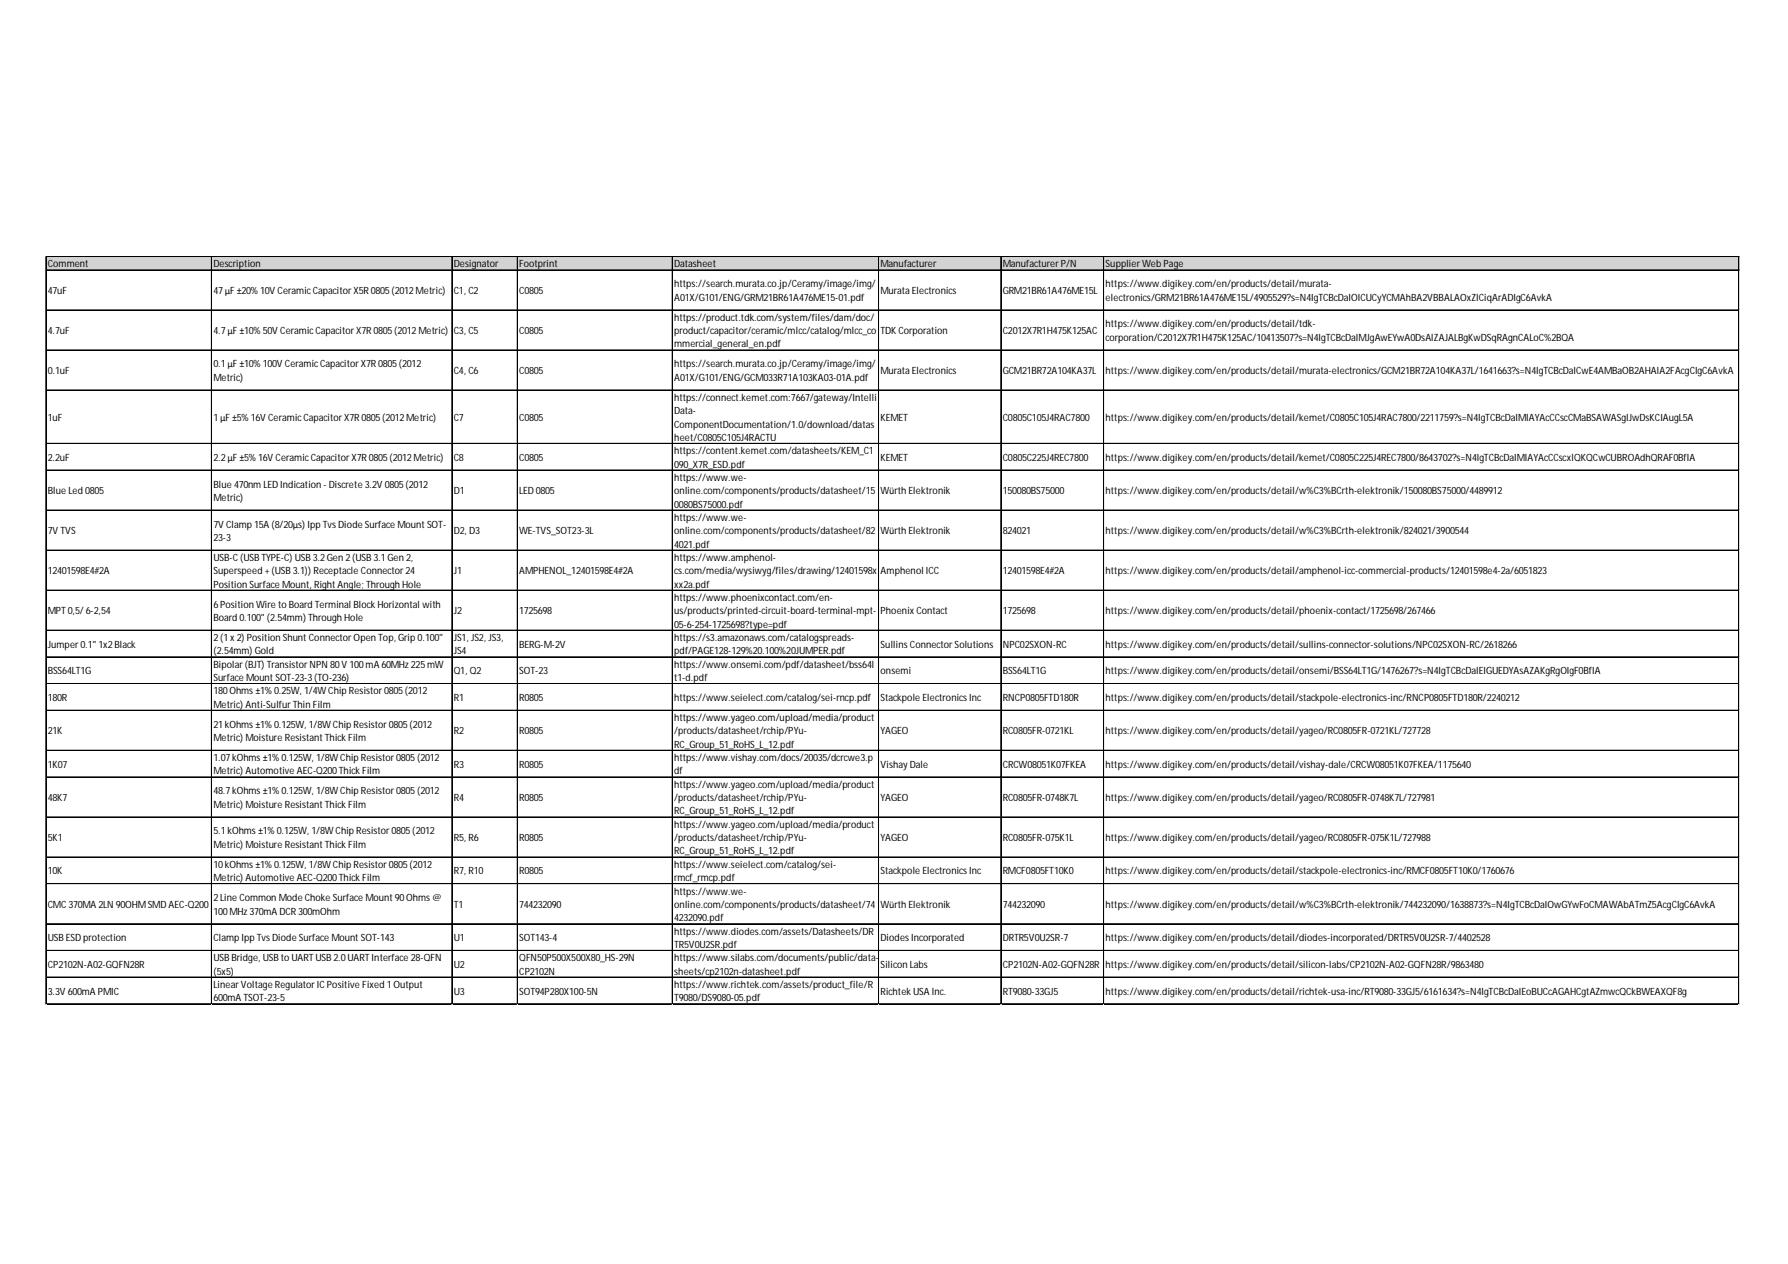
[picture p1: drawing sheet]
<svg xmlns="http://www.w3.org/2000/svg" width="297mm" height="210mm" viewBox="0 0 297 210" stroke-linecap="round" stroke-linejoin="round" font-family="sans-serif">
<defs><g id="words">
<g font-size="1.7">
<text x="7.9" y="44.4">Comment</text>
<text x="35.5" y="44.4">Description</text>
<text x="75.4" y="44.4">Designator</text>
<text x="86.3" y="44.4">Footprint</text>
<text x="112" y="44.4">Datasheet</text>
<text x="112" y="47.7">https://search.murata.co.jp/Ceramy/image/img/</text>
<text x="146.3" y="44.4">Manufacturer</text>
<text x="166.6" y="44.4">ManufacturerP/N</text>
<text x="183.7" y="44.4">SupplierWeb Page</text>
<text x="183.7" y="47.7">https://www.digikey.com/en/products/detail/murata-</text>
<text x="7.9" y="48.8">47uF</text>
<text x="35.5" y="48.8">47µF ±20% 10V CeramicCapacitorX5R 0805(2012Metric)</text>
<text x="75.4" y="48.8">C1, C2</text>
<text x="86.3" y="48.8">C0805</text>
<text x="112" y="49.9">A01X/G101/ENG/GRM21BR61A476ME15-01.pdf</text>
<text x="112" y="53.3">https://product.tdk.com/system/files/dam/doc/</text>
<text x="146.3" y="48.8">Murata Electronics</text>
<text x="166.6" y="48.8">GRM21BR61A476ME15L</text>
<text x="183.7" y="49.9">electronics/GRM21BR61A476ME15L/4905529?s=N4IgTCBcDaIOICUCyYCMAhBA2VBBALAOxZICiqArADIgC6AvkA</text>
<text x="7.9" y="55.5">4.7uF</text>
<text x="35.5" y="55.5">4.7µF ±10% 50V CeramicCapacitorX7R 0805(2012Metric)</text>
<text x="75.4" y="55.5">C3, C5</text>
<text x="86.3" y="55.5">C0805</text>
<text x="112" y="55.5">product/capacitor/ceramic/mlcc/catalog/mlcc_co</text>
<text x="112" y="57.7">mmercial_general_en.pdf</text>
<text x="146.3" y="55.5">TDK Corporation</text>
<text x="166.6" y="55.5">C2012X7R1H475K125AC</text>
<text x="183.7" y="54.4">https://www.digikey.com/en/products/detail/tdk-</text>
<text x="183.7" y="56.6">corporation/C2012X7R1H475K125AC/10413507?s=N4IgTCBcDaIMJgAwEYwA0DsAlZAJALBgKwDSqRAgnCALoC%2BQA</text>
<text x="7.9" y="62.1">0.1uF</text>
<text x="35.5" y="61">0.1µF ±10% 100V CeramicCapacitorX7R 0805(2012</text>
<text x="35.5" y="63.2">Metric)</text>
<text x="75.4" y="62.1">C4, C6</text>
<text x="86.3" y="62.1">C0805</text>
<text x="112" y="61">https://search.murata.co.jp/Ceramy/image/img/</text>
<text x="112" y="63.2">A01X/G101/ENG/GCM033R71A103KA03-01A.pdf</text>
<text x="146.3" y="62.1">Murata Electronics</text>
<text x="166.6" y="62.1">GCM21BR72A104KA37L</text>
<text x="183.7" y="62.1">https://www.digikey.com/en/products/detail/murata-electronics/GCM21BR72A104KA37L/1641663?s=N4IgTCBcDaICwE4AMBaOB2AHAlA2FAcgCIgC6AvkA</text>
<text x="7.9" y="69.9">1uF</text>
<text x="35.5" y="69.9">1µF ±5% 16V CeramicCapacitorX7R 0805(2012Metric)</text>
<text x="75.4" y="69.9">C7</text>
<text x="86.3" y="69.9">C0805</text>
<text x="112" y="66.6">https://connect.kemet.com:7667/gateway/Intelli</text>
<text x="112" y="68.8">Data-</text>
<text x="112" y="71">ComponentDocumentation/1.0/download/datas</text>
<text x="146.3" y="69.9">KEMET</text>
<text x="166.6" y="69.9">C0805C105J4RAC7800</text>
<text x="183.7" y="69.9">https://www.digikey.com/en/products/detail/kemet/C0805C105J4RAC7800/2211759?s=N4IgTCBcDaIMIAYAcCCscCMaBSAWASgIJwDsKCIAugL5A</text>
<text x="7.9" y="76.5">2.2uF</text>
<text x="35.5" y="76.5">2.2µF ±5% 16V CeramicCapacitorX7R 0805(2012Metric)</text>
<text x="75.4" y="76.5">C8</text>
<text x="86.3" y="76.5">C0805</text>
<text x="112" y="73.2">heet/C0805C105J4RACTU</text>
<text x="112" y="75.4">https://content.kemet.com/datasheets/KEM_C1</text>
<text x="112" y="77.6">090_X7R_ESD.pdf</text>
<text x="146.3" y="76.5">KEMET</text>
<text x="166.6" y="76.5">C0805C225J4REC7800</text>
<text x="183.7" y="76.5">https://www.digikey.com/en/products/detail/kemet/C0805C225J4REC7800/8643702?s=N4IgTCBcDaIMIAYAcCCscxlQKQCwCUBROAdhQRAF0BfIA</text>
<text x="7.9" y="82.1">Blue Led 0805</text>
<text x="35.5" y="81">Blue 470nm LED Indication - Discrete 3.2V 0805(2012</text>
<text x="35.5" y="83.2">Metric)</text>
<text x="75.4" y="82.1">D1</text>
<text x="86.3" y="82.1">LED 0805</text>
<text x="112" y="79.9">https://www.we-</text>
<text x="112" y="82.1">online.com/components/products/datasheet/15</text>
<text x="146.3" y="82.1">Würth Elektronik</text>
<text x="166.6" y="82.1">150080BS75000</text>
<text x="183.7" y="82.1">https://www.digikey.com/en/products/detail/w%C3%BCrth-elektronik/150080BS75000/4489912</text>
<text x="7.9" y="88.7">7V TVS</text>
<text x="35.5" y="87.6">7V Clamp 15A (8/20µs) Ipp TvsDiode Surface Mount SOT-</text>
<text x="35.5" y="89.8">23-3</text>
<text x="75.4" y="88.7">D2, D3</text>
<text x="86.3" y="88.7">WE-TVS_SOT23-3L</text>
<text x="112" y="84.3">0080BS75000.pdf</text>
<text x="112" y="86.5">https://www.we-</text>
<text x="112" y="88.7">online.com/components/products/datasheet/82</text>
<text x="146.3" y="88.7">Würth Elektronik</text>
<text x="166.6" y="88.7">824021</text>
<text x="183.7" y="88.7">https://www.digikey.com/en/products/detail/w%C3%BCrth-elektronik/824021/3900544</text>
<text x="7.9" y="95.4">12401598E4#2A</text>
<text x="35.5" y="93.1">USB-C(USB TYPE-C) USB 3.2Gen 2(USB 3.1Gen 2,</text>
<text x="35.5" y="95.4">Superspeed +(USB 3.1)) Receptacle Connector24</text>
<text x="75.4" y="95.4">J1</text>
<text x="86.3" y="95.4">AMPHENOL_12401598E4#2A</text>
<text x="112" y="90.9">4021.pdf</text>
<text x="112" y="93.1">https://www.amphenol-</text>
<text x="112" y="95.4">cs.com/media/wysiwyg/files/drawing/12401598x</text>
<text x="146.3" y="95.4">Amphenol ICC</text>
<text x="166.6" y="95.4">12401598E4#2A</text>
<text x="183.7" y="95.4">https://www.digikey.com/en/products/detail/amphenol-icc-commercial-products/12401598e4-2a/6051823</text>
<text x="35.5" y="97.6">Position Surface Mount, Right Angle; Through Hole</text>
<text x="35.5" y="100.9">6Position Wire to Board Terminal Block Horizontal with</text>
<text x="112" y="97.6">xx2a.pdf</text>
<text x="112" y="99.8">https://www.phoenixcontact.com/en-</text>
<text x="7.9" y="102">MPT 0,5/6-2,54</text>
<text x="7.9" y="107.6">Jumper0.1&quot; 1x2Black</text>
<text x="35.5" y="103.1">Board 0.100&quot; (2.54mm) Through Hole</text>
<text x="35.5" y="106.4">2(1x 2) Position Shunt ConnectorOpen Top, Grip 0.100&quot;</text>
<text x="75.4" y="102">J2</text>
<text x="75.4" y="106.4">JS1, JS2, JS3,</text>
<text x="86.3" y="102">1725698</text>
<text x="86.3" y="107.6">BERG-M-2V</text>
<text x="112" y="102">us/products/printed-circuit-board-terminal-mpt-</text>
<text x="112" y="104.2">05-6-254-1725698?type=pdf</text>
<text x="112" y="106.4">https://s3.amazonaws.com/catalogspreads-</text>
<text x="146.3" y="102">Phoenix Contact</text>
<text x="146.3" y="107.6">SullinsConnectorSolutions</text>
<text x="166.6" y="102">1725698</text>
<text x="166.6" y="107.6">NPC02SXON-RC</text>
<text x="183.7" y="102">https://www.digikey.com/en/products/detail/phoenix-contact/1725698/267466</text>
<text x="183.7" y="107.6">https://www.digikey.com/en/products/detail/sullins-connector-solutions/NPC02SXON-RC/2618266</text>
<text x="7.9" y="112">BSS64LT1G</text>
<text x="35.5" y="108.7">(2.54mm) Gold</text>
<text x="35.5" y="110.9">Bipolar(BJT) TransistorNPN 80V 100mA 60MHz 225mW</text>
<text x="35.5" y="113.1">Surface Mount SOT-23-3(TO-236)</text>
<text x="75.4" y="108.7">JS4</text>
<text x="75.4" y="112">Q1, Q2</text>
<text x="86.3" y="112">SOT-23</text>
<text x="112" y="108.7">pdf/PAGE128-129%20.100%20JUMPER.pdf</text>
<text x="112" y="110.9">https://www.onsemi.com/pdf/datasheet/bss64l</text>
<text x="112" y="113.1">t1-d.pdf</text>
<text x="146.3" y="112">onsemi</text>
<text x="166.6" y="112">BSS64LT1G</text>
<text x="183.7" y="112">https://www.digikey.com/en/products/detail/onsemi/BSS64LT1G/1476267?s=N4IgTCBcDaIEIGUEDYAsAZAKgRgOIgF0BfIA</text>
<text x="7.9" y="116.4">180R</text>
<text x="35.5" y="115.3">180Ohms±1% 0.25W, 1/4W Chip Resistor0805(2012</text>
<text x="35.5" y="117.5">Metric) Anti-SulfurThin Film</text>
<text x="75.4" y="116.4">R1</text>
<text x="86.3" y="116.4">R0805</text>
<text x="112" y="116.4">https://www.seielect.com/catalog/sei-rncp.pdf</text>
<text x="112" y="119.7">https://www.yageo.com/upload/media/product</text>
<text x="146.3" y="116.4">Stackpole ElectronicsInc</text>
<text x="166.6" y="116.4">RNCP0805FTD180R</text>
<text x="183.7" y="116.4">https://www.digikey.com/en/products/detail/stackpole-electronics-inc/RNCP0805FTD180R/2240212</text>
<text x="7.9" y="122">21K</text>
<text x="35.5" y="120.8">21kOhms±1% 0.125W, 1/8W Chip Resistor0805(2012</text>
<text x="35.5" y="123.1">Metric) Moisture Resistant Thick Film</text>
<text x="75.4" y="122">R2</text>
<text x="86.3" y="122">R0805</text>
<text x="112" y="122">/products/datasheet/rchip/PYu-</text>
<text x="112" y="124.2">RC_Group_51_RoHS_L_12.pdf</text>
<text x="146.3" y="122">YAGEO</text>
<text x="166.6" y="122">RC0805FR-0721KL</text>
<text x="183.7" y="122">https://www.digikey.com/en/products/detail/yageo/RC0805FR-0721KL/727728</text>
<text x="7.9" y="127.5">1K07</text>
<text x="35.5" y="126.4">1.07kOhms±1% 0.125W, 1/8W Chip Resistor0805(2012</text>
<text x="35.5" y="128.6">Metric) Automotive AEC-Q200Thick Film</text>
<text x="35.5" y="131.9">48.7kOhms±1% 0.125W, 1/8W Chip Resistor0805(2012</text>
<text x="75.4" y="127.5">R3</text>
<text x="86.3" y="127.5">R0805</text>
<text x="112" y="126.4">https://www.vishay.com/docs/20035/dcrcwe3.p</text>
<text x="112" y="128.6">df</text>
<text x="112" y="130.8">https://www.yageo.com/upload/media/product</text>
<text x="146.3" y="127.5">Vishay Dale</text>
<text x="166.6" y="127.5">CRCW08051K07FKEA</text>
<text x="183.7" y="127.5">https://www.digikey.com/en/products/detail/vishay-dale/CRCW08051K07FKEA/1175640</text>
<text x="7.9" y="133">48K7</text>
<text x="35.5" y="134.1">Metric) Moisture Resistant Thick Film</text>
<text x="75.4" y="133">R4</text>
<text x="86.3" y="133">R0805</text>
<text x="112" y="133">/products/datasheet/rchip/PYu-</text>
<text x="112" y="135.2">RC_Group_51_RoHS_L_12.pdf</text>
<text x="112" y="137.5">https://www.yageo.com/upload/media/product</text>
<text x="146.3" y="133">YAGEO</text>
<text x="166.6" y="133">RC0805FR-0748K7L</text>
<text x="183.7" y="133">https://www.digikey.com/en/products/detail/yageo/RC0805FR-0748K7L/727981</text>
<text x="7.9" y="139.7">5K1</text>
<text x="35.5" y="138.6">5.1kOhms±1% 0.125W, 1/8W Chip Resistor0805(2012</text>
<text x="35.5" y="140.8">Metric) Moisture Resistant Thick Film</text>
<text x="75.4" y="139.7">R5, R6</text>
<text x="86.3" y="139.7">R0805</text>
<text x="112" y="139.7">/products/datasheet/rchip/PYu-</text>
<text x="112" y="141.9">RC_Group_51_RoHS_L_12.pdf</text>
<text x="146.3" y="139.7">YAGEO</text>
<text x="166.6" y="139.7">RC0805FR-075K1L</text>
<text x="183.7" y="139.7">https://www.digikey.com/en/products/detail/yageo/RC0805FR-075K1L/727988</text>
<text x="7.9" y="145.2">10K</text>
<text x="35.5" y="144.1">10kOhms±1% 0.125W, 1/8W Chip Resistor0805(2012</text>
<text x="35.5" y="146.3">Metric) Automotive AEC-Q200Thick Film</text>
<text x="35.5" y="149.7">2Line Common Mode Choke Surface Mount 90Ohms@</text>
<text x="75.4" y="145.2">R7, R10</text>
<text x="86.3" y="145.2">R0805</text>
<text x="112" y="144.1">https://www.seielect.com/catalog/sei-</text>
<text x="112" y="146.3">rmcf_rmcp.pdf</text>
<text x="112" y="148.5">https://www.we-</text>
<text x="146.3" y="145.2">Stackpole ElectronicsInc</text>
<text x="166.6" y="145.2">RMCF0805FT10K0</text>
<text x="183.7" y="145.2">https://www.digikey.com/en/products/detail/stackpole-electronics-inc/RMCF0805FT10K0/1760676</text>
<text x="7.9" y="150.8">CMC370MA 2LN 90OHMSMD AEC-Q200</text>
<text x="35.5" y="151.9">100MHz 370mA DCR 300mOhm</text>
<text x="75.4" y="150.8">T1</text>
<text x="86.3" y="150.8">744232090</text>
<text x="112" y="150.8">online.com/components/products/datasheet/74</text>
<text x="112" y="153">4232090.pdf</text>
<text x="112" y="155.2">https://www.diodes.com/assets/Datasheets/DR</text>
<text x="146.3" y="150.8">Würth Elektronik</text>
<text x="166.6" y="150.8">744232090</text>
<text x="183.7" y="150.8">https://www.digikey.com/en/products/detail/w%C3%BCrth-elektronik/744232090/1638873?s=N4IgTCBcDaIOwGYwFoCMAWAbATmZ5AcgCIgC6AvkA</text>
<text x="7.9" y="156.3">USB ESD protection</text>
<text x="7.9" y="160.7">CP2102N-A02-GQFN28R</text>
<text x="35.5" y="156.3">Clamp Ipp TvsDiode Surface Mount SOT-143</text>
<text x="35.5" y="159.6">USB Bridge, USB to UART USB 2.0UART Interface 28-QFN</text>
<text x="35.5" y="161.8">(5x5)</text>
<text x="75.4" y="156.3">U1</text>
<text x="75.4" y="160.7">U2</text>
<text x="86.3" y="156.3">SOT143-4</text>
<text x="86.3" y="159.6">QFN50P500X500X80_HS-29N</text>
<text x="86.3" y="161.8">CP2102N</text>
<text x="112" y="157.4">TR5V0U2SR.pdf</text>
<text x="112" y="159.6">https://www.silabs.com/documents/public/data-</text>
<text x="112" y="161.8">sheets/cp2102n-datasheet.pdf</text>
<text x="146.3" y="156.3">DiodesIncorporated</text>
<text x="146.3" y="160.7">Silicon Labs</text>
<text x="166.6" y="156.3">DRTR5V0U2SR-7</text>
<text x="166.6" y="160.7">CP2102N-A02-GQFN28R</text>
<text x="183.7" y="156.3">https://www.digikey.com/en/products/detail/diodes-incorporated/DRTR5V0U2SR-7/4402528</text>
<text x="183.7" y="160.7">https://www.digikey.com/en/products/detail/silicon-labs/CP2102N-A02-GQFN28R/9863480</text>
<text x="7.9" y="165.2">3.3V 600mA PMIC</text>
<text x="35.5" y="164.1">LinearVoltage RegulatorICPositive Fixed 1Output</text>
<text x="35.5" y="166.3">600mA TSOT-23-5</text>
<text x="75.4" y="165.2">U3</text>
<text x="86.3" y="165.2">SOT94P280X100-5N</text>
<text x="112" y="164.1">https://www.richtek.com/assets/product_file/R</text>
<text x="112" y="166.3">T9080/DS9080-05.pdf</text>
<text x="146.3" y="165.2">Richtek USA Inc.</text>
<text x="166.6" y="165.2">RT9080-33GJ5</text>
<text x="183.7" y="165.2">https://www.digikey.com/en/products/detail/richtek-usa-inc/RT9080-33GJ5/6161634?s=N4IgTCBcDaIEoBUCcAGAHCgtAZmwcQCkBWEAXQF8g</text>
</g>
</g></defs>
<path d="M7.7 42.7h281.3v2.2h-281.3z" fill="#d3d3d3"/>
<g fill="none" stroke="#000" stroke-width=".17">
<path d="M7.6 42.6v124.2M7.7 42.6v124.2M7.7 42.6h281.3M7.7 42.7h281.3M7.7 44.8h281.3M7.7 44.9h281.3M7.7 51.5h281.3M7.7 58.1h281.3M7.7 58.2h281.3M35.1 42.7v124.1M35.2 42.7v124.1M75.1 42.7v124.1"/>
<path d="M85.9 42.7v124.1M86 42.7v124.1M111.7 42.7v124.1M146 42.7v124.1M166.3 42.7v124.1M183.3 42.7v124.1M183.4 42.7v124.1M288.8 42.7v124.1M288.9 42.7v124.1M7.7 64.8h281.3M7.7 73.6h281.3M7.7 73.7h281.3"/>
<path d="M7.7 78.1h281.3M7.7 84.7h281.3M7.7 84.8h281.3M7.7 91.3h281.3M7.7 91.4h281.3M7.7 98h281.3M7.7 104.6h281.3M7.7 104.7h281.3M7.7 109.1h281.3M7.7 113.5h281.3M7.7 113.6h281.3M7.7 117.9h281.3"/>
<path d="M7.7 118h281.3M7.7 124.6h281.3M7.7 129h281.3M7.7 129.1h281.3M7.7 135.7h281.3M7.7 142.3h281.3M7.7 142.4h281.3M7.7 146.7h281.3M7.7 146.8h281.3M7.7 153.4h281.3M7.7 157.8h281.3M7.7 157.9h281.3"/>
<path d="M7.7 162.2h281.3M7.7 162.3h281.3M7.7 166.7h281.3"/>
</g>
<path d="M7.6 166.8h.1" fill="none" stroke="#e0e0e0" stroke-width=".17"/>
<path d="M7.6 166.8h.1z" fill="#e0e0e0"/>
<path d="M35.1 166.8h.1" fill="none" stroke="#e0e0e0" stroke-width=".17"/>
<path d="M35.1 166.8h.1z" fill="#e0e0e0"/>
<path d="M75.1 166.8h.1" fill="none" stroke="#e0e0e0" stroke-width=".17"/>
<path d="M75.1 166.8h.1z" fill="#e0e0e0"/>
<path d="M85.9 166.8h.1" fill="none" stroke="#e0e0e0" stroke-width=".17"/>
<path d="M85.9 166.8h.1z" fill="#e0e0e0"/>
<path d="M111.7 166.8h.1" fill="none" stroke="#e0e0e0" stroke-width=".17"/>
<path d="M111.7 166.8h.1z" fill="#e0e0e0"/>
<path d="M146 166.8h.1" fill="none" stroke="#e0e0e0" stroke-width=".17"/>
<path d="M146 166.8h.1z" fill="#e0e0e0"/>
<path d="M166.3 166.8h.1" fill="none" stroke="#e0e0e0" stroke-width=".17"/>
<path d="M166.3 166.8h.1z" fill="#e0e0e0"/>
<path d="M183.3 166.8h.1" fill="none" stroke="#e0e0e0" stroke-width=".17"/>
<path d="M183.3 166.8h.1z" fill="#e0e0e0"/>
<path d="M288.8 166.8h.1" fill="none" stroke="#e0e0e0" stroke-width=".17"/>
<path d="M288.8 166.8h.2z" fill="#e0e0e0"/>
<path d="M289 51.5h.1" fill="none" stroke="#e0e0e0" stroke-width=".17"/>
<path d="M289 51.5v.1z" fill="#e0e0e0"/>
<path d="M289 58.1h.1" fill="none" stroke="#e0e0e0" stroke-width=".17"/>
<path d="M289 58.1v.1z" fill="#e0e0e0"/>
<path d="M289 64.8h.1" fill="none" stroke="#e0e0e0" stroke-width=".17"/>
<path d="M289 64.8v.1z" fill="#e0e0e0"/>
<path d="M289 73.6h.1" fill="none" stroke="#e0e0e0" stroke-width=".17"/>
<path d="M289 73.6v.1z" fill="#e0e0e0"/>
<path d="M289 78.1h.1" fill="none" stroke="#e0e0e0" stroke-width=".17"/>
<path d="M289 78.1v.1z" fill="#e0e0e0"/>
<path d="M289 84.7h.1" fill="none" stroke="#e0e0e0" stroke-width=".17"/>
<path d="M289 84.7v.1z" fill="#e0e0e0"/>
<path d="M289 91.3h.1" fill="none" stroke="#e0e0e0" stroke-width=".17"/>
<path d="M289 91.3v.2z" fill="#e0e0e0"/>
<path d="M289 98h.1" fill="none" stroke="#e0e0e0" stroke-width=".17"/>
<path d="M289 98v.1z" fill="#e0e0e0"/>
<path d="M289 104.6h.1" fill="none" stroke="#e0e0e0" stroke-width=".17"/>
<path d="M289 104.6v.2z" fill="#e0e0e0"/>
<path d="M289 109.1h.1" fill="none" stroke="#e0e0e0" stroke-width=".17"/>
<path d="M289 109.1v.1z" fill="#e0e0e0"/>
<path d="M289 113.5h.1" fill="none" stroke="#e0e0e0" stroke-width=".17"/>
<path d="M289 113.5v.1z" fill="#e0e0e0"/>
<path d="M289 117.9h.1" fill="none" stroke="#e0e0e0" stroke-width=".17"/>
<path d="M289 117.9v.1z" fill="#e0e0e0"/>
<path d="M289 124.6h.1" fill="none" stroke="#e0e0e0" stroke-width=".17"/>
<path d="M289 124.6v.1z" fill="#e0e0e0"/>
<path d="M289 129h.1" fill="none" stroke="#e0e0e0" stroke-width=".17"/>
<path d="M289 129v.1z" fill="#e0e0e0"/>
<path d="M289 135.7h.1" fill="none" stroke="#e0e0e0" stroke-width=".17"/>
<path d="M289 135.7v.1z" fill="#e0e0e0"/>
<path d="M289 142.3h.1" fill="none" stroke="#e0e0e0" stroke-width=".17"/>
<path d="M289 142.3v.1z" fill="#e0e0e0"/>
<path d="M289 146.7h.1" fill="none" stroke="#e0e0e0" stroke-width=".17"/>
<path d="M289 146.7v.1z" fill="#e0e0e0"/>
<path d="M289 153.4h.1" fill="none" stroke="#e0e0e0" stroke-width=".17"/>
<path d="M289 153.4v.1z" fill="#e0e0e0"/>
<path d="M289 157.8h.1" fill="none" stroke="#e0e0e0" stroke-width=".17"/>
<path d="M289 157.8v.1z" fill="#e0e0e0"/>
<path d="M289 162.2h.1" fill="none" stroke="#e0e0e0" stroke-width=".17"/>
<path d="M289 162.2v.2z" fill="#e0e0e0"/>
<path d="M289 166.7h.1" fill="none" stroke="#e0e0e0" stroke-width=".17"/>
<path d="M289 166.7v.1z" fill="#e0e0e0"/>
<use href="#words"/>
</svg>
